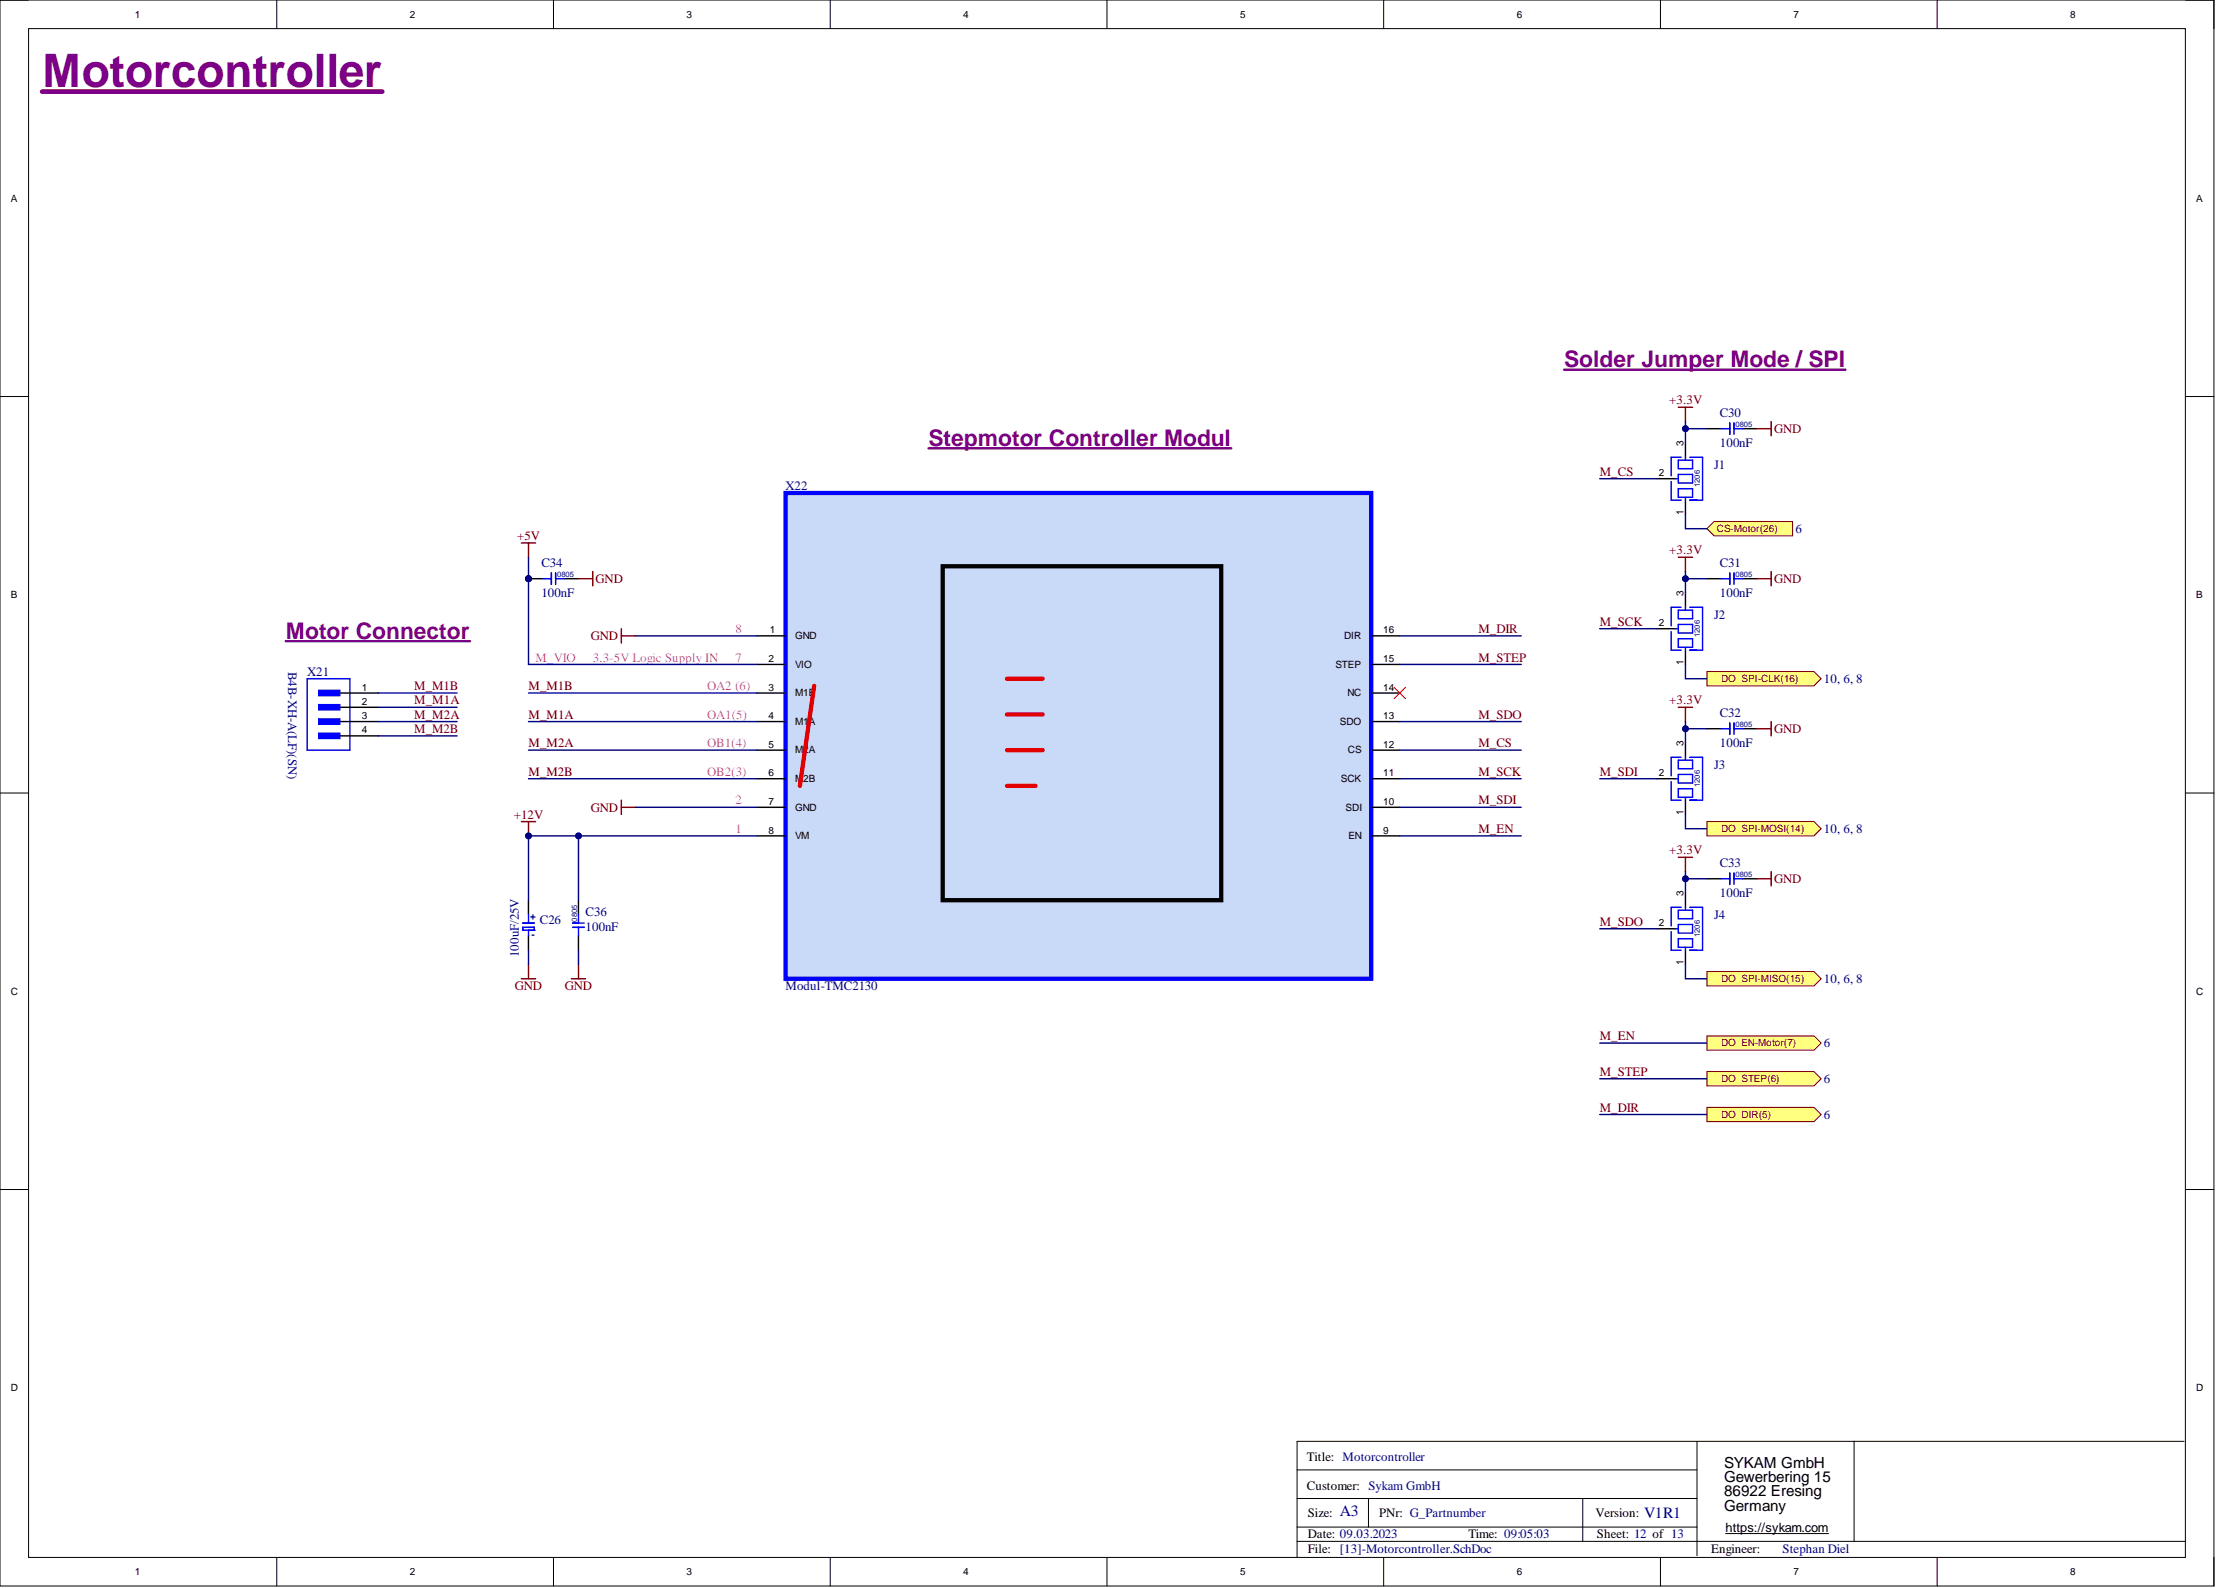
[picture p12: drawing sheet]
<svg xmlns="http://www.w3.org/2000/svg" width="393mm" height="282mm" viewBox="0 0 393 282" stroke-linecap="round" stroke-linejoin="round" font-family="sans-serif">
<defs><g id="words">
<text font-size="8.2" fill="#7d0089" x="7.5" y="15.4">Motorcontroller</text>
<g font-size="4.1" fill="#7d0089">
<text x="277.6" y="65.2">Solder Jumper Mode / SPI</text>
<text x="164.8" y="79.1">Stepmotor Controller Modul</text>
<text x="50.7" y="113.4">Motor Connector</text>
</g>
<g font-size="2.8" fill="#000080">
<text x="237.8" y="269.2">A3</text>
<text x="291.8" y="269.4">V1R1</text>
</g>
<g font-size="2.7">
<text x="306" y="260.6">SYKAM GmbH</text>
<text x="306" y="263.1">Gewerbering 15</text>
<text x="306" y="265.6">86922 Eresing</text>
<text x="306" y="268.2">Germany</text>
</g>
<g font-size="2.3" fill="#800000">
<text x="296.3" y="71.8">+3.3V</text>
<text x="314.9" y="76.9">GND</text>
<text x="284" y="84.5">M_CS</text>
<text x="91.8" y="95.9">+5V</text>
<text x="296.3" y="98.4">+3.3V</text>
<text x="105.7" y="103.5">GND</text>
<text x="314.9" y="103.5">GND</text>
<text x="104.9" y="113.6">GND</text>
<text x="262.4" y="112.4">M_DIR</text>
<text x="284" y="111.1">M_SCK</text>
<text x="262.4" y="117.4">M_STEP</text>
<text x="73.5" y="122.5">M_M1B</text>
<text x="73.5" y="125">M_M1A</text>
<text x="93.8" y="122.5">M_M1B</text>
<text x="296.3" y="125">+3.3V</text>
<text x="73.5" y="127.6">M_M2A</text>
<text x="73.5" y="130.1">M_M2B</text>
<text x="93.8" y="127.6">M_M1A</text>
<text x="262.4" y="127.6">M_SDO</text>
<text x="314.9" y="130.1">GND</text>
<text x="93.8" y="132.6">M_M2A</text>
<text x="93.8" y="137.7">M_M2B</text>
<text x="262.4" y="137.7">M_SCK</text>
<text x="262.4" y="132.6">M_CS</text>
<text x="284" y="137.7">M_SDI</text>
<text x="262.4" y="142.8">M_SDI</text>
<text x="91.2" y="145.3">+12V</text>
<text x="104.9" y="144.1">GND</text>
<text x="262.4" y="147.9">M_EN</text>
<text x="296.3" y="151.7">+3.3V</text>
<text x="314.9" y="156.7">GND</text>
<text x="284" y="164.3">M_SDO</text>
<text x="91.4" y="175.8">GND</text>
<text x="100.2" y="175.8">GND</text>
<text x="284" y="184.6">M_EN</text>
<text x="284" y="191">M_STEP</text>
<text x="284" y="197.3">M_DIR</text>
</g>
<g font-size="2.3" fill="#000080">
<text x="305.3" y="74.1">C30</text>
<text x="304.2" y="83.2">J1</text>
<text x="305.3" y="79.4">100nF</text>
<text x="139.4" y="87">X22</text>
<text x="318.7" y="94.6">6</text>
<text x="96.1" y="100.7">C34</text>
<text x="305.3" y="100.7">C31</text>
<text x="96.1" y="106">100nF</text>
<text x="305.3" y="106">100nF</text>
<text x="304.2" y="109.8">J2</text>
<text x="51.1" y="119.2" transform="rotate(90 51.1 119.2)">B4B-XH-A(LF)(SN)</text>
<text x="54.5" y="120">X21</text>
<text x="323.8" y="121.2">10, 6, 8</text>
<text x="305.3" y="127.3">C32</text>
<text x="304.2" y="136.5">J3</text>
<text x="305.3" y="132.6">100nF</text>
<text x="323.8" y="147.9">10, 6, 8</text>
<text x="305.3" y="153.9">C33</text>
<text x="305.3" y="159.3">100nF</text>
<text x="95.8" y="164.1">C26</text>
<text x="103.9" y="162.7">C36</text>
<text x="103.9" y="165.2">100nF</text>
<text x="304.2" y="163.1">J4</text>
<text x="92.1" y="169.9" transform="rotate(-90 92.1 169.9)">100uF/25V</text>
<text x="139.4" y="175.8">Modul-TMC2130</text>
<text x="323.8" y="174.5">10, 6, 8</text>
<text x="323.8" y="185.9">6</text>
<text x="323.8" y="192.2">6</text>
<text x="323.8" y="198.6">6</text>
<text x="316.4" y="275.6">Stephan Diel</text>
</g>
<g font-size="2.3" fill="#f0f">
<text x="130.6" y="112.4">8</text>
<text x="95.1" y="117.4">M_VIO</text>
<text x="105.2" y="117.4">3.3-5V Logic Supply IN</text>
<text x="130.6" y="117.4">7</text>
<text x="125.5" y="122.5">OA2 (6)</text>
<text x="125.5" y="127.6">OA1(5)</text>
<text x="125.5" y="137.7">OB2(3)</text>
<text x="125.5" y="132.6">OB1(4)</text>
<text x="130.6" y="142.8">2</text>
<text x="130.6" y="147.9">1</text>
</g>
<g font-size="2.3">
<text x="232" y="259.4">Title: Motorcontroller</text>
<text x="232" y="264.4">Customer: Sykam GmbH</text>
<text x="232.2" y="269.3">Size:</text>
<text x="244.8" y="269.3">PNr: G_Partnumber</text>
<text x="283.2" y="269.3">Version:</text>
<text x="232.2" y="273.1">Date: 09.03.2023</text>
<text x="232.2" y="275.6">File: [13]-Motorcontroller.SchDoc</text>
<text x="260.6" y="273.1">Time: 09:05:03</text>
<text x="283.5" y="273.1">Sheet: 12 of 13</text>
<text x="303.7" y="275.6">Engineer:</text>
<text x="306.3" y="272">https://sykam.com</text>
</g>
<g font-size="1.8">
<text x="23.9" y="3.1">1</text>
<text x="72.8" y="3.1">2</text>
<text x="121.9" y="3.1">3</text>
<text x="171" y="3.1">4</text>
<text x="220.2" y="3.1">5</text>
<text x="269.3" y="3.1">6</text>
<text x="318.4" y="3.1">7</text>
<text x="367.5" y="3.1">8</text>
<text x="1.9" y="35.9">A</text>
<text x="389.9" y="35.9">A</text>
<text x="298.8" y="79.1" transform="rotate(-90 298.8 79.1)">3</text>
<text x="294.4" y="84.5">2</text>
<text x="298.8" y="91.5" transform="rotate(-90 298.8 91.5)">1</text>
<text x="1.9" y="106.2">B</text>
<text x="298.8" y="105.8" transform="rotate(-90 298.8 105.8)">3</text>
<text x="389.9" y="106.2">B</text>
<text x="136.7" y="112.4">1</text>
<text x="141.1" y="113.5">GND</text>
<text x="238.6" y="113.5">DIR</text>
<text x="245.5" y="112.4">16</text>
<text x="294.4" y="111.2">2</text>
<text x="136.4" y="117.5">2</text>
<text x="141.1" y="118.5">VIO</text>
<text x="237.1" y="118.5">STEP</text>
<text x="245.5" y="117.5">15</text>
<text x="298.8" y="118.1" transform="rotate(-90 298.8 118.1)">1</text>
<text x="64.2" y="122.6">1</text>
<text x="64.2" y="125.1">2</text>
<text x="136.4" y="122.6">3</text>
<text x="141.1" y="123.6">M1B</text>
<text x="239.2" y="123.6">NC</text>
<text x="245.5" y="122.6">14</text>
<text x="64.2" y="127.7">3</text>
<text x="64.2" y="130.2">4</text>
<text x="136.4" y="127.7">4</text>
<text x="141.1" y="128.7">M1A</text>
<text x="237.8" y="128.7">SDO</text>
<text x="245.5" y="127.7">13</text>
<text x="136.4" y="137.8">6</text>
<text x="136.4" y="132.7">5</text>
<text x="141.1" y="133.7">M2A</text>
<text x="239.3" y="133.7">CS</text>
<text x="245.5" y="132.7">12</text>
<text x="245.5" y="137.8">11</text>
<text x="294.4" y="137.8">2</text>
<text x="298.8" y="132.4" transform="rotate(-90 298.8 132.4)">3</text>
<text x="136.4" y="142.9">7</text>
<text x="141.1" y="143.9">GND</text>
<text x="141.1" y="138.8">M2B</text>
<text x="238" y="138.8">SCK</text>
<text x="238.8" y="143.9">SDI</text>
<text x="245.5" y="142.9">10</text>
<text x="136.4" y="147.9">8</text>
<text x="141.1" y="149">VM</text>
<text x="239.3" y="149">EN</text>
<text x="245.5" y="147.9">9</text>
<text x="298.8" y="144.7" transform="rotate(-90 298.8 144.7)">1</text>
<text x="298.8" y="159" transform="rotate(-90 298.8 159)">3</text>
<text x="294.4" y="164.4">2</text>
<text x="298.8" y="171.4" transform="rotate(-90 298.8 171.4)">1</text>
<text x="1.9" y="176.6">C</text>
<text x="389.9" y="176.6">C</text>
<text x="1.9" y="246.9">D</text>
<text x="389.9" y="246.9">D</text>
<text x="23.9" y="279.6">1</text>
<text x="72.8" y="279.6">2</text>
<text x="121.9" y="279.6">3</text>
<text x="171" y="279.6">4</text>
<text x="220.2" y="279.6">5</text>
<text x="269.3" y="279.6">6</text>
<text x="318.4" y="279.6">7</text>
<text x="367.5" y="279.6">8</text>
</g>
<g font-size="1.8" fill="#800000">
<text x="304.8" y="94.4">CS-Motor(26)</text>
<text x="305.5" y="121.1">DO_SPI-CLK(16)</text>
<text x="305.5" y="147.7">DO_SPI-MOSI(14)</text>
<text x="305.5" y="174.3">DO_SPI-MISO(15)</text>
<text x="305.5" y="185.7">DO_EN-Motor(7)</text>
<text x="305.5" y="192.1">DO_STEP(6)</text>
<text x="305.5" y="198.4">DO_DIR(5)</text>
</g>
<g font-size="1.8" fill="#000080">
<text x="94.1" y="162.3" transform="rotate(90 94.1 162.3)">+</text>
<text x="94.3" y="166.5">-</text>
</g>
<g font-size="1.4" fill="#000080">
<text x="308" y="75.8">0805</text>
<text x="301.7" y="86.5" transform="rotate(-90 301.7 86.5)">1206</text>
<text x="98.9" y="102.5">0805</text>
<text x="308" y="102.5">0805</text>
<text x="301.7" y="113.1" transform="rotate(-90 301.7 113.1)">1206</text>
<text x="308" y="129.1">0805</text>
<text x="301.7" y="139.7" transform="rotate(-90 301.7 139.7)">1206</text>
<text x="308" y="155.7">0805</text>
<text x="102.4" y="163.6" transform="rotate(-90 102.4 163.6)">0805</text>
<text x="301.7" y="166.4" transform="rotate(-90 301.7 166.4)">1206</text>
</g>
</g></defs>
<g fill="none" stroke="#000" stroke-width=".18">
<path d="M0 0h393v281.5h-393zM0 0h5.1M5.1 5.1h382.8v271.3h-382.8zM49.1 0v5.1M98.2 0v5.1M147.4 0v5.1M196.5 0v5.1M245.6 0v5.1M294.7 0v5.1M343.9 0v5.1M387.9 0h5.1v5.1M0 70.4h5.1"/>
<path d="M387.9 70.4h5.1M0 140.8h5.1M387.9 140.8h5.1M0 211.1h5.1M387.9 211.1h5.1M301.2 255.8v20.3M329.1 255.8v17.8M387.7 255.8h-157.5v20.6M49.1 276.4v5.1M98.2 276.4v5.1M147.4 276.4v5.1M196.5 276.4v5.1"/>
<path d="M230.2 266h71M230.2 273.6h157.6M230.2 271.1h71M230.2 260.9h71M242.9 266v5.1M245.6 276.4v5.1M280.9 266v7.6M294.7 276.4v5.1M306.3 272.2h18.3M343.9 276.4v5.1M393 276.4v5.1"/>
</g>
<path d="M7.5 16.3h60.4" fill="none" stroke="#7d0089" stroke-width=".85"/>
<path d="M164.8 79.6h53.8" fill="none" stroke="#7d0089" stroke-width=".42"/>
<path d="M92.5 145.8h2.6M93.8 145.8v2.6" fill="none" stroke="#800000" stroke-width=".25"/>
<circle cx="93.8" cy="148.4" r=".51" fill="#000080"/>
<circle cx="93.8" cy="148.4" r=".51" fill="none" stroke="#000080" stroke-width=".18"/>
<path d="M54.5 120.5h7.6v12.7h-7.6z" fill-rule="evenodd" fill="#fff"/>
<path d="M54.5 120.5h7.6v12.7h-7.6z" fill="none" stroke="#00f" stroke-width=".25"/>
<path d="M58.3 123h3.8M58.3 125.5h3.8M58.3 128.1h3.8M58.3 130.6h3.8M62.2 123h5M62.2 125.5h5M62.2 128.1h5M62.2 130.6h5" fill="none" stroke="#000" stroke-width=".25"/>
<path d="M56.5 122.5h3.8v1h-3.8z" fill-rule="evenodd" fill="#00f"/>
<path d="M56.5 122.5h3.8v1h-3.8z" fill="none" stroke="#00f" stroke-width=".18"/>
<path d="M56.5 125h3.8v1.1h-3.8z" fill-rule="evenodd" fill="#00f"/>
<path d="M56.5 125h3.8v1.1h-3.8z" fill="none" stroke="#00f" stroke-width=".18"/>
<path d="M56.5 127.6h3.8v1h-3.8z" fill-rule="evenodd" fill="#00f"/>
<path d="M56.5 127.6h3.8v1h-3.8z" fill="none" stroke="#00f" stroke-width=".18"/>
<path d="M56.5 130.1h3.8v1h-3.8z" fill-rule="evenodd" fill="#00f"/>
<path d="M56.5 130.1h3.8v1h-3.8z" fill="none" stroke="#00f" stroke-width=".18"/>
<path d="M50.7 113.8h32.7" fill="none" stroke="#7d0089" stroke-width=".42"/>
<path d="M110.3 142v2.6M110.3 143.3h2.5" fill="none" stroke="#800000" stroke-width=".25"/>
<path d="M139.4 87.5h104v86.2h-104z" fill-rule="evenodd" fill="#c9daf8"/>
<path d="M139.4 87.5h104v86.2h-104z" fill="none" stroke="#00f" stroke-width=".76"/>
<g fill="none" stroke="#000" stroke-width=".25">
<path d="M299.2 78.6v2.6M303 76.1h2.5M309.3 76.1h2.5M294.1 85h3.3M299.2 88.8v2.5M134.4 112.9h5M134.4 117.9h5M243.5 112.9h5M243.5 117.9h5M134.4 123h5M134.4 128.1h5M134.4 133.2h5"/>
<path d="M134.4 138.2h5M243.5 123h5M243.5 128.1h5M243.5 133.2h5M243.5 138.2h5M134.4 143.3h5M134.4 148.4h5M243.5 143.3h5M243.5 148.4h5"/>
</g>
<path d="M167.3 100.5h49.5v59.3h-49.5z" fill="none" stroke="#000" stroke-width=".76"/>
<path d="M297.9 72.3h2.5M299.2 72.3v2.5M311.8 76.1h2.6M314.4 74.8v2.6M110.3 111.6v2.5M110.3 112.9h2.5" fill="none" stroke="#800000" stroke-width=".25"/>
<g fill="none" stroke="#00f" stroke-width=".25">
<path d="M305.5 76.1h1.5M307 75.1v2M307.8 76.1h1.5M307.8 75.1v2M296.6 85.5v3.3h1.8M297.4 85h.5M297.9 81.7h2.5v1.5h-2.5zM297.9 84.2h2.5v1.5h-2.5zM297.9 86.7h2.5v1.6h-2.5zM298.4 81.2h-1.8v3.3M299.2 81.2v.5M299.2 88.3v.5"/>
<path d="M299.9 81.2h2.3v7.6h-2.3"/>
</g>
<path d="M247.5 122l2 2M249.5 122l-2 2" fill="none" stroke="#f00" stroke-width=".18"/>
<path d="M303 145.8h19l1.3 1.3-1.3 1.3h-19z" fill-rule="evenodd" fill="#ffff80"/>
<path d="M303 145.8h19l1.3 1.3-1.3 1.3h-19z" fill="none" stroke="#800000" stroke-width=".18"/>
<path d="M303 172.5h19l1.3 1.2-1.3 1.3h-19z" fill-rule="evenodd" fill="#ffff80"/>
<path d="M303 172.5h19l1.3 1.2-1.3 1.3h-19z" fill="none" stroke="#800000" stroke-width=".18"/>
<path d="M303 119.2h19l1.3 1.3-1.3 1.2h-19z" fill-rule="evenodd" fill="#ffff80"/>
<path d="M303 119.2h19l1.3 1.3-1.3 1.2h-19z" fill="none" stroke="#800000" stroke-width=".18"/>
<path d="M304.2 92.6h14v2.5h-14l-1.2-1.3z" fill-rule="evenodd" fill="#ffff80"/>
<path d="M304.2 92.6h14v2.5h-14l-1.2-1.3z" fill="none" stroke="#800000" stroke-width=".18"/>
<g fill="none" stroke="#000" stroke-width=".25">
<path d="M294.1 111.6h3.3M299.2 105.3v2.5M299.2 115.4v2.5M303 102.7h2.5M309.3 102.7h2.5M294.1 138.2h3.3M299.2 131.9v2.5M303 129.3h2.5M309.3 129.3h2.5M299.2 142v2.6M299.2 158.5v2.6M303 156h2.5"/>
<path d="M309.3 156h2.5M294.1 164.9h3.3M299.2 168.7v2.5"/>
</g>
<g fill="none" stroke="#00f" stroke-width=".25">
<path d="M296.6 112.1v3.3h1.8M297.4 111.6h.5M297.9 108.3h2.5v1.5h-2.5zM297.9 110.8h2.5v1.6h-2.5zM297.9 113.4h2.5v1.5h-2.5zM298.4 107.8h-1.8v3.3M299.2 107.8v.5M299.2 114.9v.5M299.9 107.8h2.3v7.6h-2.3M305.5 102.7h1.5M307 101.7v2M307.8 102.7h1.5"/>
<path d="M307.8 101.7v2M296.6 138.7v3.3h1.8M297.4 138.2h.5M297.9 134.9h2.5v1.6h-2.5zM297.9 137.5h2.5v1.5h-2.5zM298.4 134.4h-1.8v3.3M299.2 134.4v.5M299.9 134.4h2.3v7.6h-2.3M305.5 129.3h1.5M307 128.3v2.1M307.8 128.3v2.1M307.8 129.3h1.5"/>
<path d="M297.9 140h2.5v1.5h-2.5zM299.2 141.5v.5M305.5 156h1.5M307 155v2M307.8 155v2M307.8 156h1.5M296.6 165.4v3.3h1.8M297.4 164.9h.5M297.9 161.6h2.5v1.5h-2.5zM297.9 164.1h2.5v1.5h-2.5zM297.9 166.6h2.5v1.6h-2.5zM298.4 161.1h-1.8v3.2"/>
<path d="M299.2 161.1v.5M299.2 168.2v.5M299.9 161.1h2.3v7.6h-2.3"/>
</g>
<path d="M297.9 98.9h2.5M299.2 98.9v2.6M311.8 102.7h2.6M314.4 101.5v2.5M297.9 125.5h2.5M299.2 125.5v2.6M311.8 129.3h2.6M314.4 128.1v2.5M297.9 152.2h2.5M299.2 152.2v2.5M311.8 156h2.6M314.4 154.7v2.5" fill="none" stroke="#800000" stroke-width=".25"/>
<path d="M303 183.9h19l1.3 1.2-1.3 1.3h-19z" fill-rule="evenodd" fill="#ffff80"/>
<path d="M303 183.9h19l1.3 1.2-1.3 1.3h-19z" fill="none" stroke="#800000" stroke-width=".18"/>
<path d="M303 196.6h19l1.3 1.2-1.3 1.3h-19z" fill-rule="evenodd" fill="#ffff80"/>
<path d="M303 196.6h19l1.3 1.2-1.3 1.3h-19z" fill="none" stroke="#800000" stroke-width=".18"/>
<path d="M303 190.2h19l1.3 1.3-1.3 1.3h-19z" fill-rule="evenodd" fill="#ffff80"/>
<path d="M303 190.2h19l1.3 1.3-1.3 1.3h-19z" fill="none" stroke="#800000" stroke-width=".18"/>
<path d="M277.6 65.6h50" fill="none" stroke="#7d0089" stroke-width=".42"/>
<path d="M92.5 173.7h2.6M93.8 171.2v2.5M101.4 173.7h2.5M102.7 171.2v2.5" fill="none" stroke="#800000" stroke-width=".25"/>
<path d="M102.7 159.8v2.5M102.7 166.1v2.6" fill="none" stroke="#000" stroke-width=".25"/>
<path d="M101.7 164.6h2M101.7 163.8h2M102.7 162.3v1.5M102.7 164.6v1.5" fill="none" stroke="#00f" stroke-width=".25"/>
<circle cx="93.8" cy="102.7" r=".51" fill="#000080"/>
<circle cx="93.8" cy="102.7" r=".51" fill="none" stroke="#000080" stroke-width=".18"/>
<path d="M93.8 102.7h2.5" fill="none" stroke="#000" stroke-width=".25"/>
<circle cx="93.8" cy="102.7" r=".51" fill="#000080"/>
<circle cx="93.8" cy="102.7" r=".51" fill="none" stroke="#000080" stroke-width=".18"/>
<path d="M100.1 102.7h2.6M93.8 159.8v2.5M93.8 166.1v2.6" fill="none" stroke="#000" stroke-width=".25"/>
<path d="M96.3 102.7h1.6M97.9 101.7v2M98.6 102.7h1.5M98.6 101.7v2M92.8 165.1h.1M92.8 163.8h2M92.8 165.1v-.5h2v.5M92.8 165.1h2M93.8 162.3v1.5M93.8 165.1v1M94.8 165.1h.1" fill="none" stroke="#00f" stroke-width=".25"/>
<path d="M92.5 96.4h2.6M93.8 96.4v2.5M102.7 102.7h2.5M105.2 101.5v2.5" fill="none" stroke="#800000" stroke-width=".25"/>
<path d="M178.7 120.5h6.4M178.7 126.8h6.4M178.7 133.2h6.4M178.7 139.5h5.1" fill="none" stroke="#f00" stroke-width=".76"/>
<path d="M299.2 74.8v3.8" fill="none" stroke="#000080" stroke-width=".25"/>
<circle cx="299.2" cy="76.1" r=".51" fill="#000080"/>
<circle cx="299.2" cy="76.1" r=".51" fill="none" stroke="#000080" stroke-width=".18"/>
<path d="M67.2 130.6h13.9M67.2 128.1h13.9M67.2 125.5h13.9M67.2 123h13.9M134.4 148.4h-40.6v11.4" fill="none" stroke="#000080" stroke-width=".25"/>
<circle cx="93.8" cy="148.4" r=".51" fill="#000080"/>
<circle cx="93.8" cy="148.4" r=".51" fill="none" stroke="#000080" stroke-width=".18"/>
<circle cx="102.7" cy="148.4" r=".51" fill="#000080"/>
<circle cx="102.7" cy="148.4" r=".51" fill="none" stroke="#000080" stroke-width=".18"/>
<path d="M93.8 102.7v15.2h40.6M93.8 138.2h40.6M93.8 133.2h40.6M93.8 128.1h40.6M93.8 123h40.6" fill="none" stroke="#000080" stroke-width=".25"/>
<circle cx="93.8" cy="102.7" r=".51" fill="#000080"/>
<circle cx="93.8" cy="102.7" r=".51" fill="none" stroke="#000080" stroke-width=".18"/>
<g fill="none" stroke="#000080" stroke-width=".25">
<path d="M284 85h10.1M112.8 112.9h21.6M248.5 112.9h21.5M248.5 117.9h21.5M284 111.6h10.1M248.5 138.2h21.5M248.5 133.2h21.5M248.5 128.1h21.5M284 138.2h10.1M112.8 143.3h21.6M248.5 143.3h21.5M248.5 148.4h21.5"/>
<path d="M299.2 156h3.8M284 164.9h10.1M299.2 171.2v2.5h3.8M284 197.8h19M284 191.5h19M284 185.1h19"/>
</g>
<circle cx="299.2" cy="156" r=".51" fill="#000080"/>
<circle cx="299.2" cy="156" r=".51" fill="none" stroke="#000080" stroke-width=".18"/>
<path d="M299.2 129.3h3.8M299.2 144.6v2.5h3.8" fill="none" stroke="#000080" stroke-width=".25"/>
<circle cx="299.2" cy="129.4" r=".51" fill="#000080"/>
<circle cx="299.2" cy="129.4" r=".51" fill="none" stroke="#000080" stroke-width=".18"/>
<path d="M299.2 117.9v2.6h3.8M299.2 102.7h3.8" fill="none" stroke="#000080" stroke-width=".25"/>
<circle cx="299.2" cy="102.7" r=".51" fill="#000080"/>
<circle cx="299.2" cy="102.7" r=".51" fill="none" stroke="#000080" stroke-width=".18"/>
<path d="M299.2 76.1h3.8M299.2 91.3v2.5h3.8" fill="none" stroke="#000080" stroke-width=".25"/>
<circle cx="299.2" cy="76.1" r=".51" fill="#000080"/>
<circle cx="299.2" cy="76.1" r=".51" fill="none" stroke="#000080" stroke-width=".18"/>
<path d="M93.8 98.9v3.8M93.8 168.7v2.5" fill="none" stroke="#000080" stroke-width=".25"/>
<circle cx="93.8" cy="102.7" r=".51" fill="#000080"/>
<circle cx="93.8" cy="102.7" r=".51" fill="none" stroke="#000080" stroke-width=".18"/>
<path d="M102.7 148.4v11.4M102.7 168.7v2.5" fill="none" stroke="#000080" stroke-width=".25"/>
<circle cx="102.7" cy="148.4" r=".51" fill="#000080"/>
<circle cx="102.7" cy="148.4" r=".51" fill="none" stroke="#000080" stroke-width=".18"/>
<path d="M299.2 154.7v3.8" fill="none" stroke="#000080" stroke-width=".25"/>
<circle cx="299.2" cy="156" r=".51" fill="#000080"/>
<circle cx="299.2" cy="156" r=".51" fill="none" stroke="#000080" stroke-width=".18"/>
<path d="M299.2 128.1v3.8" fill="none" stroke="#000080" stroke-width=".25"/>
<circle cx="299.2" cy="129.4" r=".51" fill="#000080"/>
<circle cx="299.2" cy="129.4" r=".51" fill="none" stroke="#000080" stroke-width=".18"/>
<path d="M299.2 101.5v3.8" fill="none" stroke="#000080" stroke-width=".25"/>
<circle cx="299.2" cy="102.7" r=".51" fill="#000080"/>
<circle cx="299.2" cy="102.7" r=".51" fill="none" stroke="#000080" stroke-width=".18"/>
<path d="M144.5 121.7l-2.5 17.8" fill="none" stroke="#f00" stroke-width=".76"/>
<use href="#words"/>
</svg>
